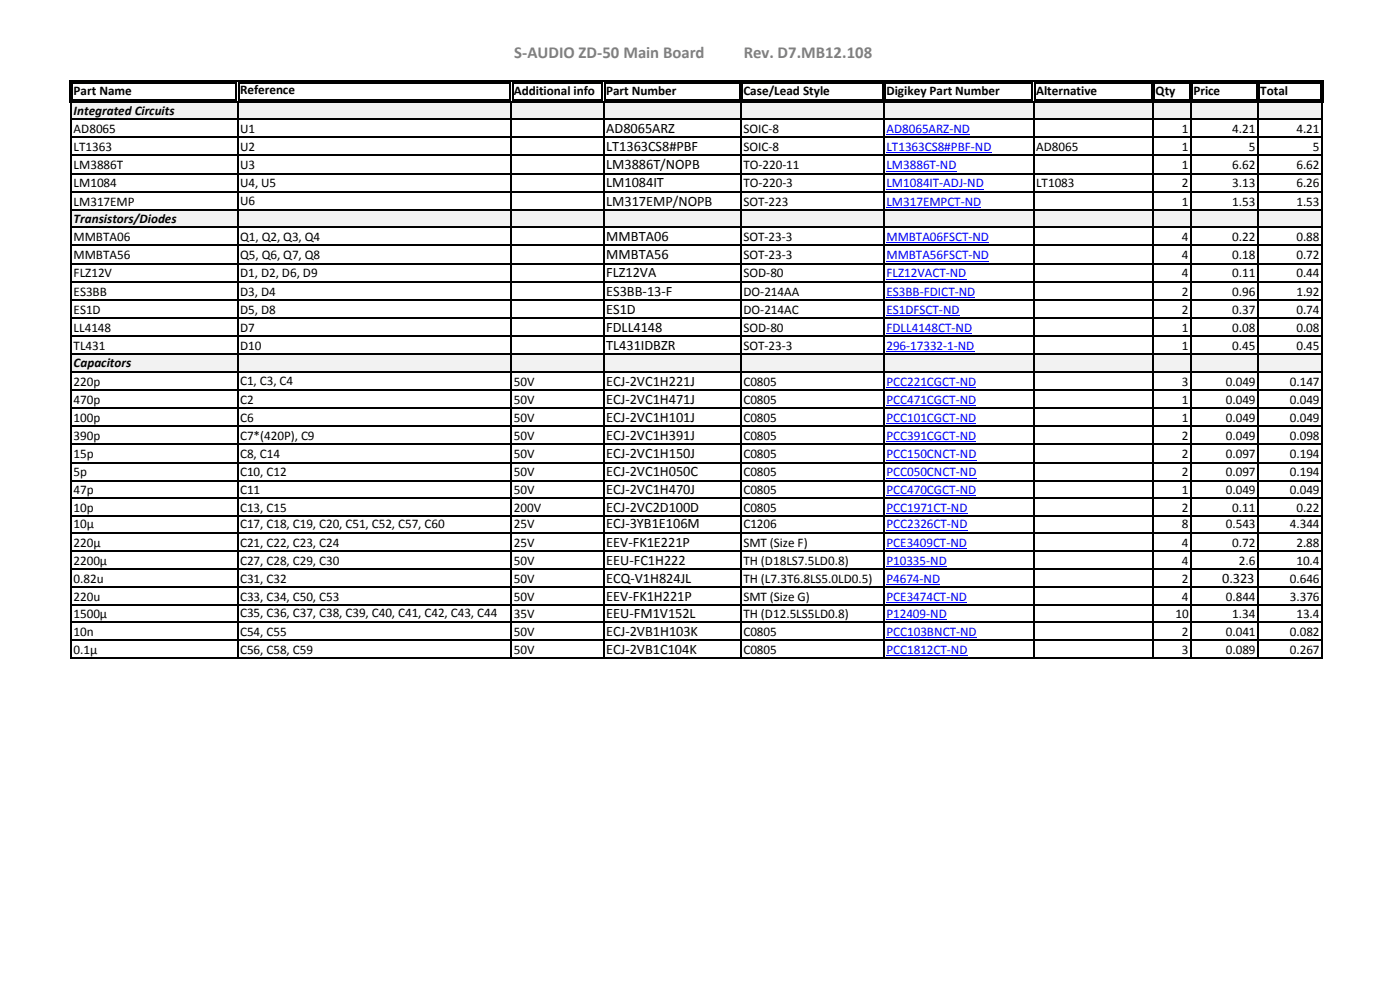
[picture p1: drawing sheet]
<svg xmlns="http://www.w3.org/2000/svg" width="297mm" height="210mm" viewBox="0 0 297 210" stroke-linecap="round" stroke-linejoin="round" font-family="sans-serif">
<defs><g id="words">
<g font-size="3.6" fill="#808080">
<text x="109.1" y="12.2">S-AUDIO ZD-50 Main Board</text>
<text x="157.8" y="12.2">Rev. D7.MB12.108</text>
</g>
<g font-size="3">
<text x="128.6" y="28.2">AD8065ARZ</text>
<text x="128.6" y="32">LT1363CS8#PBF</text>
<text x="128.6" y="35.9">LM3886T/NOPB</text>
<text x="128.6" y="39.8">LM1084IT</text>
<text x="128.6" y="43.6">LM317EMP/NOPB</text>
<text x="128.6" y="51.1">MMBTA06</text>
<text x="128.6" y="55">MMBTA56</text>
<text x="128.6" y="58.8">FLZ12VA</text>
<text x="128.6" y="62.7">ES3BB-13-F</text>
<text x="128.6" y="66.5">ES1D</text>
<text x="128.6" y="70.4">FDLL4148</text>
<text x="128.6" y="74.3">TL431IDBZR</text>
<text x="128.6" y="81.8">ECJ-2VC1H221J</text>
<text x="128.6" y="85.6">ECJ-2VC1H471J</text>
<text x="128.6" y="89.5">ECJ-2VC1H101J</text>
<text x="128.6" y="93.3">ECJ-2VC1H391J</text>
<text x="128.6" y="97.2">ECJ-2VC1H150J</text>
<text x="128.6" y="101">ECJ-2VC1H050C</text>
<text x="128.6" y="104.7">ECJ-2VC1H470J</text>
<text x="128.6" y="108.6">ECJ-2VC2D100D</text>
<text x="128.6" y="112.1">ECJ-3YB1E106M</text>
<text x="128.6" y="116">EEV-FK1E221P</text>
<text x="128.6" y="119.8">EEU-FC1H222</text>
<text x="128.6" y="123.7">ECQ-V1H824JL</text>
<text x="259.3" y="123.7">0.323</text>
<text x="128.6" y="127.5">EEV-FK1H221P</text>
<text x="128.6" y="131">EEU-FM1V152L</text>
<text x="128.6" y="134.9">ECJ-2VB1H103K</text>
<text x="128.6" y="138.7">ECJ-2VB1C104K</text>
</g>
<g font-size="2.8">
<text x="15.6" y="20.2">Part Name</text>
<text x="50.9" y="19.9">Reference</text>
<text x="109" y="20.2">Additional info</text>
<text x="128.6" y="20.2">Part Number</text>
<text x="157.7" y="20.2">Case/Lead Style</text>
<text x="188.1" y="20.2">Digikey Part Number</text>
<text x="219.8" y="20.2">Alternative</text>
<text x="245.2" y="20.2">Qty</text>
<text x="253.2" y="20.2">Price</text>
<text x="267.3" y="20.2">Total</text>
<text x="15.6" y="24.3">Integrated Circuits</text>
<text x="15.6" y="28.2">AD8065</text>
<text x="50.9" y="28.2">U1</text>
<text x="157.7" y="28.2">SOIC-8</text>
<text x="250.8" y="28.2">1</text>
<text x="261.4" y="28.2">4.21</text>
<text x="275" y="28.2">4.21</text>
<text x="15.6" y="32">LT1363</text>
<text x="15.6" y="35.9">LM3886T</text>
<text x="50.9" y="32">U2</text>
<text x="50.9" y="35.9">U3</text>
<text x="157.7" y="32">SOIC-8</text>
<text x="157.7" y="35.9">TO-220-11</text>
<text x="219.8" y="32">AD8065</text>
<text x="250.8" y="32">1</text>
<text x="250.8" y="35.9">1</text>
<text x="261.4" y="35.9">6.62</text>
<text x="264.9" y="32">5</text>
<text x="275" y="35.9">6.62</text>
<text x="278.5" y="32">5</text>
<text x="15.6" y="39.8">LM1084</text>
<text x="50.9" y="39.7">U4, U5</text>
<text x="157.7" y="39.8">TO-220-3</text>
<text x="219.8" y="39.8">LT1083</text>
<text x="250.8" y="39.8">2</text>
<text x="261.4" y="39.8">3.13</text>
<text x="275" y="39.8">6.26</text>
<text x="15.6" y="43.6">LM317EMP</text>
<text x="15.6" y="47.3">Transistors/Diodes</text>
<text x="50.9" y="43.6">U6</text>
<text x="157.7" y="43.6">SOT-223</text>
<text x="250.8" y="43.6">1</text>
<text x="261.4" y="43.6">1.53</text>
<text x="275" y="43.6">1.53</text>
<text x="15.6" y="51.1">MMBTA06</text>
<text x="50.9" y="51.1">Q1, Q2, Q3, Q4</text>
<text x="157.7" y="51.1">SOT-23-3</text>
<text x="250.8" y="51.1">4</text>
<text x="261.4" y="51.1">0.22</text>
<text x="275" y="51.1">0.88</text>
<text x="15.6" y="55">MMBTA56</text>
<text x="15.6" y="58.8">FLZ12V</text>
<text x="50.9" y="55">Q5, Q6, Q7, Q8</text>
<text x="50.9" y="58.8">D1, D2, D6, D9</text>
<text x="157.7" y="55">SOT-23-3</text>
<text x="157.7" y="58.8">SOD-80</text>
<text x="250.8" y="55">4</text>
<text x="250.8" y="58.8">4</text>
<text x="261.4" y="55">0.18</text>
<text x="261.4" y="58.8">0.11</text>
<text x="275" y="55">0.72</text>
<text x="275" y="58.8">0.44</text>
<text x="15.6" y="62.7">ES3BB</text>
<text x="50.9" y="62.7">D3, D4</text>
<text x="157.7" y="62.7">DO-214AA</text>
<text x="250.8" y="62.7">2</text>
<text x="261.4" y="62.7">0.96</text>
<text x="275" y="62.7">1.92</text>
<text x="15.6" y="66.5">ES1D</text>
<text x="15.6" y="70.4">LL4148</text>
<text x="50.9" y="66.5">D5, D8</text>
<text x="50.9" y="70.4">D7</text>
<text x="157.7" y="66.5">DO-214AC</text>
<text x="157.7" y="70.4">SOD-80</text>
<text x="250.8" y="66.5">2</text>
<text x="250.8" y="70.4">1</text>
<text x="261.4" y="66.5">0.37</text>
<text x="261.4" y="70.4">0.08</text>
<text x="275" y="66.5">0.74</text>
<text x="275" y="70.4">0.08</text>
<text x="15.6" y="74.3">TL431</text>
<text x="15.6" y="77.9">Capacitors</text>
<text x="50.9" y="74.3">D10</text>
<text x="157.7" y="74.3">SOT-23-3</text>
<text x="250.8" y="74.3">1</text>
<text x="261.4" y="74.3">0.45</text>
<text x="275" y="74.3">0.45</text>
<text x="15.6" y="81.8">220p</text>
<text x="50.9" y="81.7">C1, C3, C4</text>
<text x="109" y="81.8">50V</text>
<text x="157.7" y="81.8">C0805</text>
<text x="250.8" y="81.8">3</text>
<text x="260" y="81.8">0.049</text>
<text x="273.6" y="81.8">0.147</text>
<text x="15.6" y="85.6">470p</text>
<text x="15.6" y="89.5">100p</text>
<text x="50.9" y="85.6">C2</text>
<text x="50.9" y="89.5">C6</text>
<text x="109" y="85.6">50V</text>
<text x="109" y="89.5">50V</text>
<text x="157.7" y="85.6">C0805</text>
<text x="157.7" y="89.5">C0805</text>
<text x="250.8" y="85.6">1</text>
<text x="250.8" y="89.5">1</text>
<text x="260" y="85.6">0.049</text>
<text x="260" y="89.5">0.049</text>
<text x="273.6" y="85.6">0.049</text>
<text x="273.6" y="89.5">0.049</text>
<text x="15.6" y="93.3">390p</text>
<text x="50.9" y="93.3">C7*(420P), C9</text>
<text x="109" y="93.3">50V</text>
<text x="157.7" y="93.3">C0805</text>
<text x="250.8" y="93.3">2</text>
<text x="260" y="93.3">0.049</text>
<text x="273.6" y="93.3">0.098</text>
<text x="15.6" y="97.2">15p</text>
<text x="15.6" y="101.1">5p</text>
<text x="50.9" y="97.2">C8, C14</text>
<text x="50.9" y="101">C10, C12</text>
<text x="109" y="97.2">50V</text>
<text x="109" y="101.1">50V</text>
<text x="157.7" y="97.2">C0805</text>
<text x="157.7" y="101.1">C0805</text>
<text x="250.8" y="97.2">2</text>
<text x="250.8" y="101.1">2</text>
<text x="260" y="97.2">0.097</text>
<text x="260" y="101.1">0.097</text>
<text x="273.6" y="97.2">0.194</text>
<text x="273.6" y="101.1">0.194</text>
<text x="15.6" y="104.7">47p</text>
<text x="50.9" y="104.7">C11</text>
<text x="109" y="104.7">50V</text>
<text x="157.7" y="104.7">C0805</text>
<text x="250.8" y="104.7">1</text>
<text x="260" y="104.7">0.049</text>
<text x="273.6" y="104.7">0.049</text>
<text x="15.6" y="108.6">10p</text>
<text x="15.6" y="112.1">10µ</text>
<text x="50.9" y="108.5">C13, C15</text>
<text x="50.9" y="112.1">C17, C18, C19, C20, C51, C52, C57, C60</text>
<text x="109" y="108.6">200V</text>
<text x="109" y="112.1">25V</text>
<text x="157.7" y="108.6">C0805</text>
<text x="157.7" y="112.1">C1206</text>
<text x="250.8" y="108.6">2</text>
<text x="250.8" y="112.1">8</text>
<text x="260" y="112.1">0.543</text>
<text x="261.4" y="108.6">0.11</text>
<text x="273.6" y="112.1">4.344</text>
<text x="275" y="108.6">0.22</text>
<text x="15.6" y="116">220µ</text>
<text x="15.6" y="119.8">2200µ</text>
<text x="50.9" y="116">C21, C22, C23, C24</text>
<text x="50.9" y="119.8">C27, C28, C29, C30</text>
<text x="109" y="116">25V</text>
<text x="109" y="119.8">50V</text>
<text x="157.7" y="116">SMT (Size F)</text>
<text x="157.7" y="119.8">TH (D18LS7.5LD0.8)</text>
<text x="250.8" y="116">4</text>
<text x="250.8" y="119.8">4</text>
<text x="261.4" y="116">0.72</text>
<text x="262.8" y="119.8">2.6</text>
<text x="275" y="116">2.88</text>
<text x="275" y="119.8">10.4</text>
<text x="15.6" y="123.7">0.82u</text>
<text x="50.9" y="123.6">C31, C32</text>
<text x="109" y="123.7">50V</text>
<text x="157.7" y="123.7">TH (L7.3T6.8LS5.0LD0.5)</text>
<text x="250.8" y="123.7">2</text>
<text x="273.6" y="123.7">0.646</text>
<text x="15.6" y="127.5">220u</text>
<text x="15.6" y="131">1500µ</text>
<text x="50.9" y="127.5">C33, C34, C50, C53</text>
<text x="50.9" y="131">C35, C36, C37, C38, C39, C40, C41, C42, C43, C44</text>
<text x="109" y="127.5">50V</text>
<text x="109" y="131">35V</text>
<text x="157.7" y="127.5">SMT (Size G)</text>
<text x="157.7" y="131">TH (D12.5LS5LD0.8)</text>
<text x="249.4" y="131">10</text>
<text x="250.8" y="127.5">4</text>
<text x="260" y="127.5">0.844</text>
<text x="261.4" y="131">1.34</text>
<text x="273.6" y="127.5">3.376</text>
<text x="275" y="131">13.4</text>
<text x="15.6" y="134.9">10n</text>
<text x="50.9" y="134.8">C54, C55</text>
<text x="109" y="134.9">50V</text>
<text x="157.7" y="134.9">C0805</text>
<text x="250.8" y="134.9">2</text>
<text x="260" y="134.9">0.041</text>
<text x="273.6" y="134.9">0.082</text>
<text x="15.6" y="138.7">0.1µ</text>
<text x="50.9" y="138.7">C56, C58, C59</text>
<text x="109" y="138.7">50V</text>
<text x="157.7" y="138.7">C0805</text>
<text x="250.8" y="138.7">3</text>
<text x="260" y="138.7">0.089</text>
<text x="273.6" y="138.7">0.267</text>
</g>
<g font-size="2.8" fill="#00f">
<text x="188.1" y="28.2">AD8065ARZ-ND</text>
<text x="188.1" y="32">LT1363CS8#PBF-ND</text>
<text x="188.1" y="35.9">LM3886T-ND</text>
<text x="188.1" y="39.8">LM1084IT-ADJ-ND</text>
<text x="188.1" y="43.6">LM317EMPCT-ND</text>
<text x="188.1" y="51.1">MMBTA06FSCT-ND</text>
<text x="188.1" y="55">MMBTA56FSCT-ND</text>
<text x="188.1" y="58.8">FLZ12VACT-ND</text>
<text x="188.1" y="62.7">ES3BB-FDICT-ND</text>
<text x="188.1" y="66.5">ES1DFSCT-ND</text>
<text x="188.1" y="70.4">FDLL4148CT-ND</text>
<text x="188.1" y="74.3">296-17332-1-ND</text>
<text x="188.1" y="81.8">PCC221CGCT-ND</text>
<text x="188.1" y="85.6">PCC471CGCT-ND</text>
<text x="188.1" y="89.5">PCC101CGCT-ND</text>
<text x="188.1" y="93.3">PCC391CGCT-ND</text>
<text x="188.1" y="97.2">PCC150CNCT-ND</text>
<text x="188.1" y="101.1">PCC050CNCT-ND</text>
<text x="188.1" y="104.7">PCC470CGCT-ND</text>
<text x="188.1" y="108.6">PCC1971CT-ND</text>
<text x="188.1" y="112.1">PCC2326CT-ND</text>
<text x="188.1" y="116">PCE3409CT-ND</text>
<text x="188.1" y="119.8">P10335-ND</text>
<text x="188.1" y="123.7">P4674-ND</text>
<text x="188.1" y="127.5">PCE3474CT-ND</text>
<text x="188.1" y="131">P12409-ND</text>
<text x="188.1" y="134.9">PCC103BNCT-ND</text>
<text x="188.1" y="138.7">PCC1812CT-ND</text>
</g>
</g></defs>
<g fill="#f2f2f2">
<path d="M15.1 21.4h265.4v3.9h-265.4z"/>
<path d="M15.1 44.5h265.4v3.8h-265.4z"/>
<path d="M15.1 75.2h265.4v3.7h-265.4z"/>
</g>
<g fill="none" stroke="#00f" stroke-width=".21">
<path d="M188 28.6h17.8M188 32.4h22.4M188 36.3h14.9M188 40.1h20.7M188 44h20.2M188 51.5h21.8M188 55.4h21.8M188 59.2h17M188 63.1h18.9M188 66.9h15.6M188 70.8h18.2M188 74.6h18.7"/>
<path d="M188 82.2h19.1M188 86h19.1M188 89.9h19.1M188 93.7h19.1M188 97.6h19.2M188 101.4h19.2M188 105.1h19.1M188 109h17.3M188 112.5h17.3M188 116.3h17.1M188 120.2h12.9M188 124h11.5"/>
<path d="M188 127.9h17.1M188 131.4h12.9M188 135.3h19.2M188 139.1h17.3"/>
</g>
<g fill="#000">
<path d="M14.7 17h.8v.3h-.8zM14.7 17h.3v.8h-.3zM15.2 17.5h.3v.3h-.3zM50 17.5h.3v.3h-.3zM50 17h.8v.3h-.8zM50.5 17.5h.3v.3h-.3zM108.1 17.5h.3v.3h-.3zM108.1 17h.8v.3h-.8zM108.6 17.5h.3v.3h-.3zM127.7 17.5h.2v.3h-.2zM127.7 17h.7v.3h-.7zM128.2 17.5h.2v.3h-.2z"/>
<path d="M156.8 17.5h.3v.3h-.3zM156.8 17h.8v.3h-.8zM157.3 17.5h.3v.3h-.3zM187.2 17.5h.2v.3h-.2zM187.2 17h.7v.3h-.7zM187.7 17.5h.2v.3h-.2zM218.9 17.5h.3v.3h-.3zM218.9 17h.8v.3h-.8zM219.4 17.5h.3v.3h-.3zM244.3 17.5h.2v.3h-.2zM244.3 17h.7v.3h-.7zM244.8 17.5h.2v.3h-.2z"/>
<path d="M252.3 17.5h.2v.3h-.2zM252.3 17h.7v.3h-.7zM252.8 17.5h.2v.3h-.2zM266.4 17.5h.3v.3h-.3zM266.4 17h.8v.3h-.8zM267 17.5h.2v.3h-.2zM280 17.5h.3v.3h-.3zM280 17h.8v.3h-.8zM280.5 17h.3v.8h-.3zM14.7 21.5h.8v.3h-.8zM14.7 21h.3v.8h-.3zM15.2 21h.3v.3h-.3z"/>
<path d="M50 21h.3v.3h-.3zM50 21.5h.8v.3h-.8zM50.5 21h.3v.3h-.3zM108.1 21h.3v.3h-.3zM108.1 21.5h.8v.3h-.8zM108.6 21h.3v.3h-.3zM127.7 21h.2v.3h-.2zM127.7 21.5h.7v.3h-.7zM128.2 21h.2v.3h-.2zM156.8 21h.3v.3h-.3zM156.8 21.5h.8v.3h-.8zM157.3 21h.3v.3h-.3z"/>
<path d="M187.2 21h.2v.3h-.2zM187.2 21.5h.7v.3h-.7zM187.7 21h.2v.3h-.2zM218.9 21h.3v.3h-.3zM218.9 21.5h.8v.3h-.8zM219.4 21h.3v.3h-.3zM244.3 21h.2v.3h-.2zM244.3 21.5h.7v.3h-.7zM244.8 21h.2v.3h-.2zM252.3 21h.2v.3h-.2zM252.3 21.5h.7v.3h-.7zM252.8 21h.2v.3h-.2z"/>
<path d="M266.4 21h.3v.3h-.3zM266.4 21.5h.8v.3h-.8zM267 21h.2v.3h-.2zM280 21h.3v.3h-.3zM280 21.5h.8v.3h-.8zM280.5 21h.3v.8h-.3z"/>
</g>
<g fill="none" stroke="#000" stroke-width=".25">
<path d="M14.9 17.8v3.2M15.4 17.8v3.2M15.5 17.1h34.5M15.5 17.7h34.5M50.2 17.8v3.2M50.7 17.8v3.2M50.8 17.1h57.3M50.8 17.7h57.3M108.2 17.8v3.2M108.8 17.8v3.2M108.9 17.1h18.8M108.9 17.7h18.8"/>
<path d="M127.8 17.8v3.2M128.3 17.8v3.2M128.4 17.1h28.4M128.4 17.7h28.4M156.9 17.8v3.2M157.4 17.8v3.2M157.6 17.1h29.6M157.6 17.7h29.6M187.3 17.8v3.2M187.8 17.8v3.2M187.9 17.1h31M187.9 17.7h31"/>
<path d="M219 17.8v3.2M219.5 17.8v3.2M219.7 17.1h24.6M219.7 17.7h24.6M244.4 17.8v3.2M244.9 17.8v3.2M245 17.1h7.3M245 17.7h7.3M252.4 17.8v3.2M252.9 17.8v3.2M253 17.1h13.4M253 17.7h13.4"/>
<path d="M266.6 17.8v3.2M267.1 17.8v3.2M267.2 17.1h12.8M267.2 17.7h12.8M280.2 17.8v3.2M280.7 17.8v3.2M15.1 21.8v118M15.2 25.3h265.3M15.2 29.1h265.3M15.2 33h265.3M15.2 36.8h265.3M15.5 21.2h34.5"/>
<path d="M15.5 21.7h34.5M50.4 21.8v118M50.8 21.2h57.3M50.8 21.7h57.3M108.5 21.8v118M108.9 21.2h18.8M108.9 21.7h18.8M128.1 21.8v118M128.4 21.2h28.4M128.4 21.7h28.4M157.2 21.8v118M157.6 21.2h29.6"/>
<path d="M157.6 21.7h29.6M187.5 21.8v118M187.9 21.2h31M187.9 21.7h31M219.3 21.8v118M219.7 21.2h24.6M219.7 21.7h24.6M244.6 21.8v118M245 21.2h7.3M245 21.7h7.3M252.6 21.8v118M253 21.2h13.4"/>
<path d="M253 21.7h13.4M266.8 21.8v118M267.2 21.2h12.8M267.2 21.7h12.8M280.4 21.8v118M15.2 40.7h265.3M15.2 44.5h265.3M15.2 48.2h265.3M15.2 52.1h265.3M15.2 55.9h265.3M15.2 59.8h265.3M15.2 63.6h265.3"/>
<path d="M15.2 67.5h265.3M15.2 71.3h265.3M15.2 75.2h265.3M15.2 78.9h265.3M15.2 82.7h265.3M15.2 86.6h265.3M15.2 90.4h265.3M15.2 94.3h265.3M15.2 98.1h265.3M15.2 102h265.3M15.2 105.7h265.3M15.2 109.5h265.3"/>
<path d="M15.2 113h265.3M15.2 116.9h265.3M15.2 120.7h265.3M15.2 124.6h265.3M15.2 128.4h265.3M15.2 132h265.3M15.2 135.8h265.3M15.2 139.7h265.3"/>
</g>
<use href="#words"/>
</svg>
